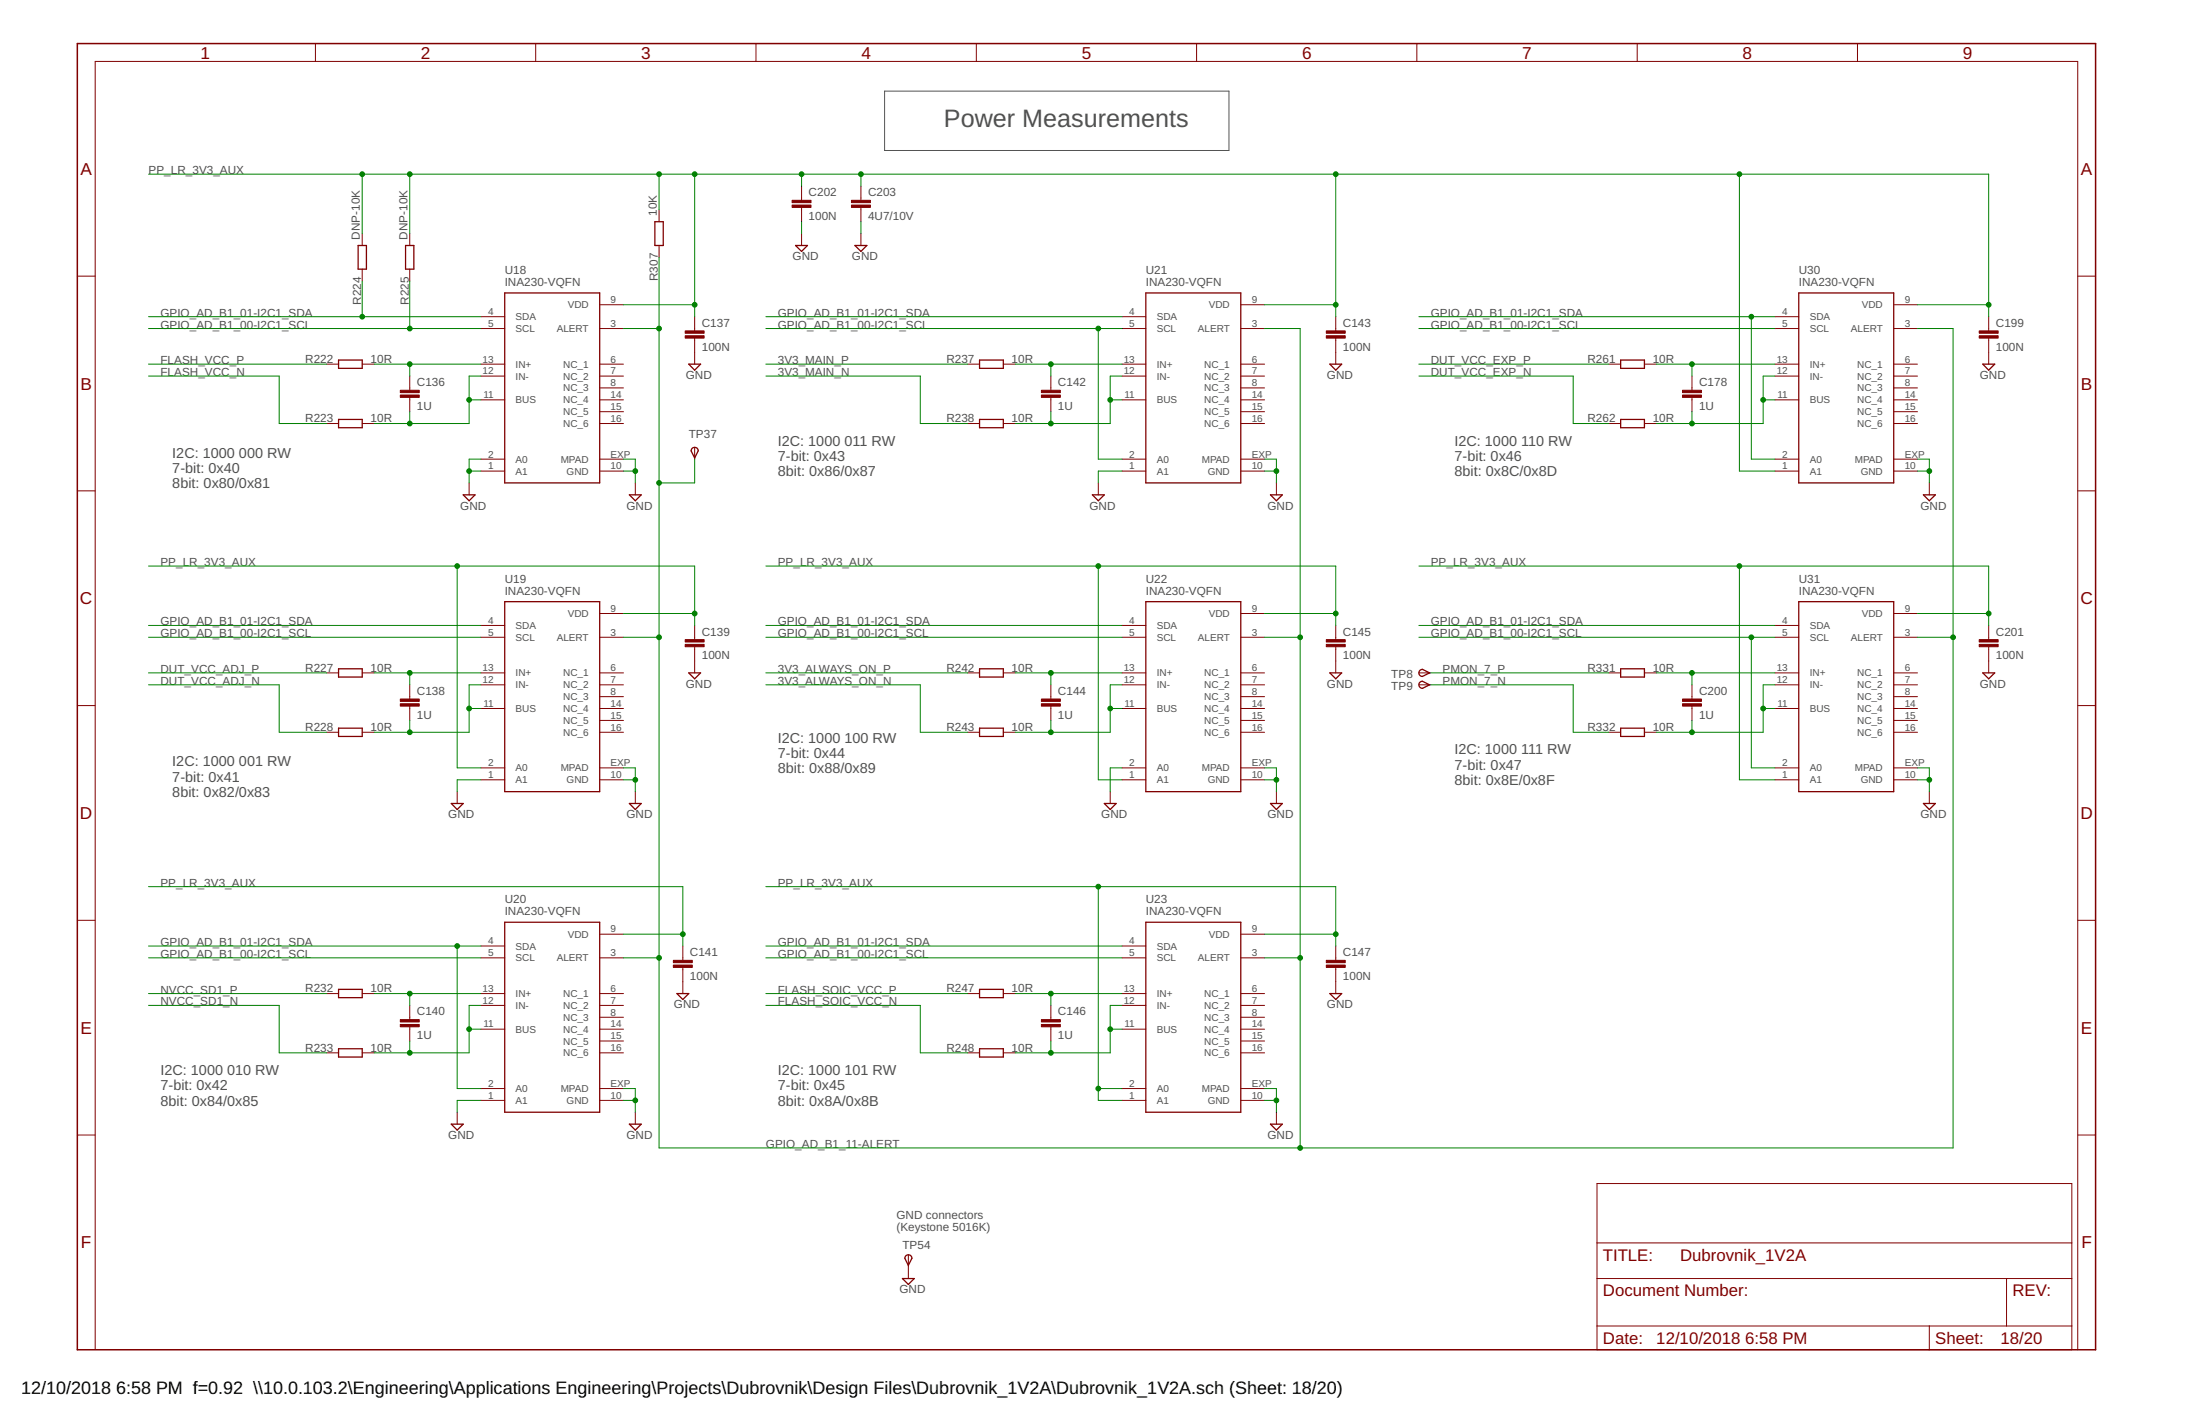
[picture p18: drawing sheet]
<svg xmlns="http://www.w3.org/2000/svg" width="432mm" height="279mm" viewBox="0 0 432 279" stroke-linecap="round" stroke-linejoin="round" font-family="sans-serif">
<defs><g id="words">
<text font-size="5" fill="#505050" x="185.8" y="24.9">Power Measurements</text>
<g font-size="3.5">
<text x="4.2" y="274.2">12/10/2018</text>
<text x="22.9" y="274.2">6:58 PM f=0.92 \\10.0.103.2\Engineering\Applications Engineering\Projects\Dubrovnik\Design Files\Dubrovnik_1V2A\Dubrovnik_1V2A.sch (Sheet: 18/20)</text>
</g>
<g font-size="3.4" fill="#800000">
<text x="39.5" y="11.5">1</text>
<text x="82.8" y="11.5">2</text>
<text x="126.2" y="11.5">3</text>
<text x="169.5" y="11.5">4</text>
<text x="212.9" y="11.5">5</text>
<text x="256.2" y="11.5">6</text>
<text x="299.6" y="11.5">7</text>
<text x="343" y="11.5">8</text>
<text x="386.3" y="11.5">9</text>
<text x="15.8" y="34.4">A</text>
<text x="409.6" y="34.4">A</text>
<text x="15.8" y="76.6">B</text>
<text x="409.6" y="76.6">B</text>
<text x="15.7" y="118.9">C</text>
<text x="409.4" y="118.9">C</text>
<text x="15.7" y="161.1">D</text>
<text x="409.4" y="161.1">D</text>
<text x="15.8" y="203.4">E</text>
<text x="409.6" y="203.4">E</text>
<text x="15.9" y="245.6">F</text>
<text x="409.6" y="245.6">F</text>
</g>
<g font-size="3.3" fill="#800000">
<text x="315.5" y="248.1">TITLE:</text>
<text x="330.7" y="248.1">Dubrovnik_1V2A</text>
<text x="315.5" y="255.1">Document Number:</text>
<text x="396.1" y="255.1">REV:</text>
<text x="315.5" y="264.4">Date:</text>
<text x="326" y="264.4">12/10/2018</text>
<text x="343.4" y="264.4">6:58 PM</text>
<text x="380.9" y="264.4">Sheet:</text>
<text x="393.7" y="264.4">18/20</text>
</g>
<g font-size="2.8" fill="#505050">
<text x="153.1" y="87.7">I2C: 1000</text>
<text x="166.2" y="87.7">011 RW</text>
<text x="286.3" y="87.7">I2C: 1000</text>
<text x="299.4" y="87.7">110 RW</text>
<text x="33.9" y="90">I2C: 1000</text>
<text x="33.9" y="93">7-bit: 0x40</text>
<text x="47" y="90">000 RW</text>
<text x="153.1" y="90.7">7-bit: 0x43</text>
<text x="153.1" y="93.7">8bit: 0x86/0x87</text>
<text x="286.3" y="90.7">7-bit: 0x46</text>
<text x="286.3" y="93.7">8bit: 0x8C/0x8D</text>
<text x="33.9" y="96">8bit: 0x80/0x81</text>
<text x="153.1" y="146.1">I2C: 1000</text>
<text x="153.1" y="149.1">7-bit: 0x44</text>
<text x="166.2" y="146.1">100 RW</text>
<text x="286.3" y="148.4">I2C: 1000</text>
<text x="299.4" y="148.4">111 RW</text>
<text x="33.9" y="150.8">I2C: 1000</text>
<text x="33.9" y="153.8">7-bit: 0x41</text>
<text x="47" y="150.8">001 RW</text>
<text x="153.1" y="152.1">8bit: 0x88/0x89</text>
<text x="286.3" y="151.4">7-bit: 0x47</text>
<text x="286.3" y="154.4">8bit: 0x8E/0x8F</text>
<text x="33.9" y="156.8">8bit: 0x82/0x83</text>
<text x="31.6" y="211.5">I2C: 1000</text>
<text x="31.6" y="214.5">7-bit: 0x42</text>
<text x="44.7" y="211.5">010 RW</text>
<text x="153.1" y="211.5">I2C: 1000</text>
<text x="153.1" y="214.5">7-bit: 0x45</text>
<text x="166.2" y="211.5">101 RW</text>
<text x="31.6" y="217.5">8bit: 0x84/0x85</text>
<text x="153.1" y="217.5">8bit: 0x8A/0x8B</text>
</g>
<g font-size="2.3" fill="#505050">
<text x="29.2" y="34.3">PP_LR_3V3_AUX</text>
<text x="159.1" y="38.6">C202</text>
<text x="170.8" y="38.6">C203</text>
<text x="70.8" y="47.1" transform="rotate(-90 70.8 47.1)">DNP-10K</text>
<text x="80.2" y="47.1" transform="rotate(-90 80.2 47.1)">DNP-10K</text>
<text x="129.2" y="42.5" transform="rotate(-90 129.2 42.5)">10K</text>
<text x="159.1" y="43.3">100N</text>
<text x="170.8" y="43.3">4U7/10V</text>
<text x="99.3" y="53.9">U18</text>
<text x="156" y="51.2">GND</text>
<text x="167.7" y="51.2">GND</text>
<text x="225.5" y="53.9">U21</text>
<text x="354" y="53.9">U30</text>
<text x="71.1" y="60" transform="rotate(-90 71.1 60)">R224</text>
<text x="80.4" y="60" transform="rotate(-90 80.4 60)">R225</text>
<text x="99.3" y="56.2">INA230-VQFN</text>
<text x="129.5" y="55.3" transform="rotate(-90 129.5 55.3)">R307</text>
<text x="225.5" y="56.2">INA230-VQFN</text>
<text x="354" y="56.2">INA230-VQFN</text>
<text x="31.6" y="64.6">GPIO_AD_B1_00-I2C1_SCL</text>
<text x="31.6" y="62.3">GPIO_AD_B1_01-I2C1_SDA</text>
<text x="138.1" y="64.3">C137</text>
<text x="153.1" y="64.6">GPIO_AD_B1_00-I2C1_SCL</text>
<text x="153.1" y="62.3">GPIO_AD_B1_01-I2C1_SDA</text>
<text x="264.3" y="64.3">C143</text>
<text x="281.6" y="64.6">GPIO_AD_B1_00-I2C1_SCL</text>
<text x="281.6" y="62.3">GPIO_AD_B1_01-I2C1_SDA</text>
<text x="392.8" y="64.3">C199</text>
<text x="31.6" y="71.7">FLASH_VCC_P</text>
<text x="60.1" y="71.4">R222</text>
<text x="72.9" y="71.4">10R</text>
<text x="138.1" y="69">100N</text>
<text x="153.1" y="71.7">3V3_MAIN_P</text>
<text x="186.3" y="71.4">R237</text>
<text x="199.1" y="71.4">10R</text>
<text x="264.3" y="69">100N</text>
<text x="281.6" y="71.7">DUT_VCC_EXP_P</text>
<text x="312.4" y="71.4">R261</text>
<text x="325.3" y="71.4">10R</text>
<text x="392.8" y="69">100N</text>
<text x="31.6" y="74">FLASH_VCC_N</text>
<text x="82" y="76">C136</text>
<text x="135" y="74.6">GND</text>
<text x="153.1" y="74">3V3_MAIN_N</text>
<text x="208.2" y="76">C142</text>
<text x="261.1" y="74.6">GND</text>
<text x="281.6" y="74">DUT_VCC_EXP_N</text>
<text x="334.4" y="76">C178</text>
<text x="389.6" y="74.6">GND</text>
<text x="60.1" y="83.1">R223</text>
<text x="72.9" y="83.1">10R</text>
<text x="82" y="80.7">1U</text>
<text x="186.3" y="83.1">R238</text>
<text x="199.1" y="83.1">10R</text>
<text x="208.2" y="80.7">1U</text>
<text x="312.4" y="83.1">R262</text>
<text x="325.3" y="83.1">10R</text>
<text x="334.4" y="80.7">1U</text>
<text x="135.6" y="86.3">TP37</text>
<text x="90.6" y="100.3">GND</text>
<text x="123.3" y="100.3">GND</text>
<text x="214.4" y="100.3">GND</text>
<text x="249.5" y="100.3">GND</text>
<text x="378" y="100.3">GND</text>
<text x="31.6" y="111.4">PP_LR_3V3_AUX</text>
<text x="153.1" y="111.4">PP_LR_3V3_AUX</text>
<text x="281.6" y="111.4">PP_LR_3V3_AUX</text>
<text x="99.3" y="117">INA230-VQFN</text>
<text x="99.3" y="114.6">U19</text>
<text x="225.5" y="117">INA230-VQFN</text>
<text x="225.5" y="114.6">U22</text>
<text x="354" y="117">INA230-VQFN</text>
<text x="354" y="114.6">U31</text>
<text x="31.6" y="125.4">GPIO_AD_B1_00-I2C1_SCL</text>
<text x="31.6" y="123.1">GPIO_AD_B1_01-I2C1_SDA</text>
<text x="138.1" y="125">C139</text>
<text x="153.1" y="125.4">GPIO_AD_B1_00-I2C1_SCL</text>
<text x="153.1" y="123.1">GPIO_AD_B1_01-I2C1_SDA</text>
<text x="264.3" y="125">C145</text>
<text x="281.6" y="125.4">GPIO_AD_B1_00-I2C1_SCL</text>
<text x="281.6" y="123.1">GPIO_AD_B1_01-I2C1_SDA</text>
<text x="392.8" y="125">C201</text>
<text x="138.1" y="129.7">100N</text>
<text x="264.3" y="129.7">100N</text>
<text x="392.8" y="129.7">100N</text>
<text x="31.6" y="132.4">DUT_VCC_ADJ_P</text>
<text x="31.6" y="134.7">DUT_VCC_ADJ_N</text>
<text x="60.1" y="132.2">R227</text>
<text x="72.9" y="132.2">10R</text>
<text x="82" y="136.7">C138</text>
<text x="135" y="135.3">GND</text>
<text x="153.1" y="132.4">3V3_ALWAYS_ON_P</text>
<text x="153.1" y="134.7">3V3_ALWAYS_ON_N</text>
<text x="186.3" y="132.2">R242</text>
<text x="199.1" y="132.2">10R</text>
<text x="208.2" y="136.7">C144</text>
<text x="261.1" y="135.3">GND</text>
<text x="273.8" y="133.3">TP8</text>
<text x="273.8" y="135.7">TP9</text>
<text x="283.9" y="132.4">PMON_7_P</text>
<text x="283.9" y="134.7">PMON_7_N</text>
<text x="312.4" y="132.2">R331</text>
<text x="325.3" y="132.2">10R</text>
<text x="334.4" y="136.7">C200</text>
<text x="389.6" y="135.3">GND</text>
<text x="60.1" y="143.9">R228</text>
<text x="72.9" y="143.9">10R</text>
<text x="82" y="141.4">1U</text>
<text x="186.3" y="143.9">R243</text>
<text x="199.1" y="143.9">10R</text>
<text x="208.2" y="141.4">1U</text>
<text x="312.4" y="143.9">R332</text>
<text x="325.3" y="143.9">10R</text>
<text x="334.4" y="141.4">1U</text>
<text x="88.2" y="161">GND</text>
<text x="123.3" y="161">GND</text>
<text x="216.7" y="161">GND</text>
<text x="249.5" y="161">GND</text>
<text x="378" y="161">GND</text>
<text x="31.6" y="174.5">PP_LR_3V3_AUX</text>
<text x="99.3" y="177.7">U20</text>
<text x="153.1" y="174.5">PP_LR_3V3_AUX</text>
<text x="225.5" y="177.7">U23</text>
<text x="99.3" y="180.1">INA230-VQFN</text>
<text x="225.5" y="180.1">INA230-VQFN</text>
<text x="31.6" y="188.5">GPIO_AD_B1_00-I2C1_SCL</text>
<text x="31.6" y="186.1">GPIO_AD_B1_01-I2C1_SDA</text>
<text x="135.8" y="188.1">C141</text>
<text x="153.1" y="188.5">GPIO_AD_B1_00-I2C1_SCL</text>
<text x="153.1" y="186.1">GPIO_AD_B1_01-I2C1_SDA</text>
<text x="264.3" y="188.1">C147</text>
<text x="31.6" y="195.5">NVCC_SD1_P</text>
<text x="31.6" y="197.8">NVCC_SD1_N</text>
<text x="60.1" y="195.3">R232</text>
<text x="72.9" y="195.3">10R</text>
<text x="135.8" y="192.8">100N</text>
<text x="153.1" y="195.5">FLASH_SOIC_VCC_P</text>
<text x="153.1" y="197.8">FLASH_SOIC_VCC_N</text>
<text x="186.3" y="195.3">R247</text>
<text x="199.1" y="195.3">10R</text>
<text x="264.3" y="192.8">100N</text>
<text x="82" y="199.8">C140</text>
<text x="132.6" y="198.4">GND</text>
<text x="208.2" y="199.8">C146</text>
<text x="261.1" y="198.4">GND</text>
<text x="60.1" y="207">R233</text>
<text x="72.9" y="206.9">10R</text>
<text x="82" y="204.5">1U</text>
<text x="186.3" y="207">R248</text>
<text x="199.1" y="206.9">10R</text>
<text x="208.2" y="204.5">1U</text>
<text x="88.2" y="224.1">GND</text>
<text x="123.3" y="224.1">GND</text>
<text x="150.7" y="225.9">GPIO_AD_B1_11-ALERT</text>
<text x="249.5" y="224.1">GND</text>
<text x="176.4" y="239.9">GND connectors</text>
<text x="176.4" y="242.2">(Keystone 5016K)</text>
<text x="177.6" y="245.7">TP54</text>
<text x="177" y="254.5">GND</text>
</g>
<g font-size="2" fill="#505050">
<text x="120.2" y="59.6">9</text>
<text x="246.3" y="59.6">9</text>
<text x="374.9" y="59.6">9</text>
<text x="96.1" y="64.3">5</text>
<text x="96.1" y="62">4</text>
<text x="101.5" y="65.3">SCL</text>
<text x="101.5" y="63">SDA</text>
<text x="109.6" y="65.3">ALERT</text>
<text x="111.7" y="60.7">VDD</text>
<text x="120.2" y="64.3">3</text>
<text x="222.3" y="64.3">5</text>
<text x="222.3" y="62">4</text>
<text x="227.7" y="65.3">SCL</text>
<text x="227.7" y="63">SDA</text>
<text x="235.7" y="65.3">ALERT</text>
<text x="237.9" y="60.7">VDD</text>
<text x="246.3" y="64.3">3</text>
<text x="350.8" y="64.3">5</text>
<text x="350.8" y="62">4</text>
<text x="356.2" y="65.3">SCL</text>
<text x="356.2" y="63">SDA</text>
<text x="364.3" y="65.3">ALERT</text>
<text x="366.4" y="60.7">VDD</text>
<text x="374.9" y="64.3">3</text>
<text x="95" y="71.3">13</text>
<text x="120.2" y="71.3">6</text>
<text x="221.2" y="71.3">13</text>
<text x="246.3" y="71.3">6</text>
<text x="349.7" y="71.3">13</text>
<text x="374.9" y="71.3">6</text>
<text x="95" y="73.7">12</text>
<text x="101.5" y="72.4">IN+</text>
<text x="101.5" y="74.7">IN-</text>
<text x="110.8" y="72.4">NC_1</text>
<text x="110.8" y="74.7">NC_2</text>
<text x="110.8" y="77">NC_3</text>
<text x="120.2" y="73.7">7</text>
<text x="120.2" y="76">8</text>
<text x="221.2" y="73.7">12</text>
<text x="227.7" y="72.4">IN+</text>
<text x="227.7" y="74.7">IN-</text>
<text x="237" y="72.4">NC_1</text>
<text x="237" y="74.7">NC_2</text>
<text x="237" y="77">NC_3</text>
<text x="246.3" y="73.7">7</text>
<text x="246.3" y="76">8</text>
<text x="349.7" y="73.7">12</text>
<text x="356.2" y="72.4">IN+</text>
<text x="356.2" y="74.7">IN-</text>
<text x="365.5" y="72.4">NC_1</text>
<text x="365.5" y="74.7">NC_2</text>
<text x="365.5" y="77">NC_3</text>
<text x="374.9" y="73.7">7</text>
<text x="374.9" y="76">8</text>
<text x="95.1" y="78.3">11</text>
<text x="101.5" y="79.4">BUS</text>
<text x="110.8" y="79.4">NC_4</text>
<text x="110.8" y="81.7">NC_5</text>
<text x="120.2" y="78.3">14</text>
<text x="120.2" y="80.7">15</text>
<text x="120.2" y="83">16</text>
<text x="221.3" y="78.3">11</text>
<text x="227.7" y="79.4">BUS</text>
<text x="237" y="79.4">NC_4</text>
<text x="237" y="81.7">NC_5</text>
<text x="246.3" y="78.3">14</text>
<text x="246.3" y="80.7">15</text>
<text x="246.3" y="83">16</text>
<text x="349.8" y="78.3">11</text>
<text x="356.2" y="79.4">BUS</text>
<text x="365.5" y="79.4">NC_4</text>
<text x="365.5" y="81.7">NC_5</text>
<text x="374.9" y="78.3">14</text>
<text x="374.9" y="80.7">15</text>
<text x="374.9" y="83">16</text>
<text x="110.8" y="84">NC_6</text>
<text x="237" y="84">NC_6</text>
<text x="365.5" y="84">NC_6</text>
<text x="96.1" y="90">2</text>
<text x="96.1" y="92.4">1</text>
<text x="101.5" y="91">A0</text>
<text x="101.5" y="93.4">A1</text>
<text x="110.4" y="91">MPAD</text>
<text x="111.5" y="93.4">GND</text>
<text x="120.2" y="92.4">10</text>
<text x="120.2" y="90">EXP</text>
<text x="222.3" y="90">2</text>
<text x="222.3" y="92.4">1</text>
<text x="227.7" y="91">A0</text>
<text x="227.7" y="93.4">A1</text>
<text x="236.5" y="91">MPAD</text>
<text x="237.7" y="93.4">GND</text>
<text x="246.3" y="92.4">10</text>
<text x="246.3" y="90">EXP</text>
<text x="350.8" y="90">2</text>
<text x="350.8" y="92.4">1</text>
<text x="356.2" y="91">A0</text>
<text x="356.2" y="93.4">A1</text>
<text x="365" y="91">MPAD</text>
<text x="366.2" y="93.4">GND</text>
<text x="374.9" y="92.4">10</text>
<text x="374.9" y="90">EXP</text>
<text x="96.1" y="125.1">5</text>
<text x="96.1" y="122.7">4</text>
<text x="101.5" y="123.8">SDA</text>
<text x="111.7" y="121.4">VDD</text>
<text x="120.2" y="125.1">3</text>
<text x="120.2" y="120.4">9</text>
<text x="222.3" y="125.1">5</text>
<text x="222.3" y="122.7">4</text>
<text x="227.7" y="123.8">SDA</text>
<text x="237.9" y="121.4">VDD</text>
<text x="246.3" y="125.1">3</text>
<text x="246.3" y="120.4">9</text>
<text x="350.8" y="125.1">5</text>
<text x="350.8" y="122.7">4</text>
<text x="356.2" y="123.8">SDA</text>
<text x="366.4" y="121.4">VDD</text>
<text x="374.9" y="125.1">3</text>
<text x="374.9" y="120.4">9</text>
<text x="101.5" y="126.1">SCL</text>
<text x="109.6" y="126.1">ALERT</text>
<text x="227.7" y="126.1">SCL</text>
<text x="235.7" y="126.1">ALERT</text>
<text x="356.2" y="126.1">SCL</text>
<text x="364.3" y="126.1">ALERT</text>
<text x="95" y="132.1">13</text>
<text x="95" y="134.4">12</text>
<text x="101.5" y="133.1">IN+</text>
<text x="101.5" y="135.4">IN-</text>
<text x="110.8" y="133.1">NC_1</text>
<text x="110.8" y="135.4">NC_2</text>
<text x="110.8" y="137.8">NC_3</text>
<text x="120.2" y="132.1">6</text>
<text x="120.2" y="134.4">7</text>
<text x="120.2" y="136.7">8</text>
<text x="221.2" y="132.1">13</text>
<text x="221.2" y="134.4">12</text>
<text x="227.7" y="133.1">IN+</text>
<text x="227.7" y="135.4">IN-</text>
<text x="237" y="133.1">NC_1</text>
<text x="237" y="135.4">NC_2</text>
<text x="237" y="137.8">NC_3</text>
<text x="246.3" y="132.1">6</text>
<text x="246.3" y="134.4">7</text>
<text x="246.3" y="136.7">8</text>
<text x="349.7" y="132.1">13</text>
<text x="349.7" y="134.4">12</text>
<text x="356.2" y="133.1">IN+</text>
<text x="356.2" y="135.4">IN-</text>
<text x="365.5" y="133.1">NC_1</text>
<text x="365.5" y="135.4">NC_2</text>
<text x="365.5" y="137.8">NC_3</text>
<text x="374.9" y="132.1">6</text>
<text x="374.9" y="134.4">7</text>
<text x="374.9" y="136.7">8</text>
<text x="95.1" y="139.1">11</text>
<text x="101.5" y="140.1">BUS</text>
<text x="110.8" y="140.1">NC_4</text>
<text x="110.8" y="142.4">NC_5</text>
<text x="120.2" y="139.1">14</text>
<text x="120.2" y="141.4">15</text>
<text x="120.2" y="143.8">16</text>
<text x="221.3" y="139.1">11</text>
<text x="227.7" y="140.1">BUS</text>
<text x="237" y="140.1">NC_4</text>
<text x="237" y="142.4">NC_5</text>
<text x="246.3" y="139.1">14</text>
<text x="246.3" y="141.4">15</text>
<text x="246.3" y="143.8">16</text>
<text x="349.8" y="139.1">11</text>
<text x="356.2" y="140.1">BUS</text>
<text x="365.5" y="140.1">NC_4</text>
<text x="365.5" y="142.4">NC_5</text>
<text x="374.9" y="139.1">14</text>
<text x="374.9" y="141.4">15</text>
<text x="374.9" y="143.8">16</text>
<text x="110.8" y="144.8">NC_6</text>
<text x="237" y="144.8">NC_6</text>
<text x="365.5" y="144.8">NC_6</text>
<text x="96.1" y="150.8">2</text>
<text x="96.1" y="153.1">1</text>
<text x="101.5" y="151.8">A0</text>
<text x="101.5" y="154.1">A1</text>
<text x="110.4" y="151.8">MPAD</text>
<text x="111.5" y="154.1">GND</text>
<text x="120.2" y="153.1">10</text>
<text x="120.2" y="150.8">EXP</text>
<text x="222.3" y="150.8">2</text>
<text x="222.3" y="153.1">1</text>
<text x="227.7" y="151.8">A0</text>
<text x="227.7" y="154.1">A1</text>
<text x="236.5" y="151.8">MPAD</text>
<text x="237.7" y="154.1">GND</text>
<text x="246.3" y="153.1">10</text>
<text x="246.3" y="150.8">EXP</text>
<text x="350.8" y="150.8">2</text>
<text x="350.8" y="153.1">1</text>
<text x="356.2" y="151.8">A0</text>
<text x="356.2" y="154.1">A1</text>
<text x="365" y="151.8">MPAD</text>
<text x="366.2" y="154.1">GND</text>
<text x="374.9" y="153.1">10</text>
<text x="374.9" y="150.8">EXP</text>
<text x="96.1" y="185.8">4</text>
<text x="111.7" y="184.5">VDD</text>
<text x="120.2" y="183.5">9</text>
<text x="222.3" y="185.8">4</text>
<text x="237.9" y="184.5">VDD</text>
<text x="246.3" y="183.5">9</text>
<text x="96.1" y="188.2">5</text>
<text x="101.5" y="189.2">SCL</text>
<text x="101.5" y="186.8">SDA</text>
<text x="109.6" y="189.2">ALERT</text>
<text x="120.2" y="188.2">3</text>
<text x="222.3" y="188.2">5</text>
<text x="227.7" y="189.2">SCL</text>
<text x="227.7" y="186.8">SDA</text>
<text x="235.7" y="189.2">ALERT</text>
<text x="246.3" y="188.2">3</text>
<text x="95" y="195.2">13</text>
<text x="95" y="197.5">12</text>
<text x="101.5" y="196.2">IN+</text>
<text x="110.8" y="196.2">NC_1</text>
<text x="120.2" y="195.2">6</text>
<text x="120.2" y="197.5">7</text>
<text x="221.2" y="195.2">13</text>
<text x="221.2" y="197.5">12</text>
<text x="227.7" y="196.2">IN+</text>
<text x="237" y="196.2">NC_1</text>
<text x="246.3" y="195.2">6</text>
<text x="246.3" y="197.5">7</text>
<text x="95.1" y="202.2">11</text>
<text x="101.5" y="203.2">BUS</text>
<text x="101.5" y="198.5">IN-</text>
<text x="110.8" y="198.5">NC_2</text>
<text x="110.8" y="200.9">NC_3</text>
<text x="110.8" y="203.2">NC_4</text>
<text x="120.2" y="199.8">8</text>
<text x="120.2" y="202.2">14</text>
<text x="221.3" y="202.2">11</text>
<text x="227.7" y="203.2">BUS</text>
<text x="227.7" y="198.5">IN-</text>
<text x="237" y="198.5">NC_2</text>
<text x="237" y="200.9">NC_3</text>
<text x="237" y="203.2">NC_4</text>
<text x="246.3" y="199.8">8</text>
<text x="246.3" y="202.2">14</text>
<text x="110.8" y="205.5">NC_5</text>
<text x="110.8" y="207.9">NC_6</text>
<text x="120.2" y="204.5">15</text>
<text x="120.2" y="206.8">16</text>
<text x="237" y="205.5">NC_5</text>
<text x="237" y="207.9">NC_6</text>
<text x="246.3" y="204.5">15</text>
<text x="246.3" y="206.8">16</text>
<text x="96.1" y="213.9">2</text>
<text x="101.5" y="214.9">A0</text>
<text x="110.4" y="214.9">MPAD</text>
<text x="120.2" y="213.9">EXP</text>
<text x="222.3" y="213.9">2</text>
<text x="227.7" y="214.9">A0</text>
<text x="236.5" y="214.9">MPAD</text>
<text x="246.3" y="213.9">EXP</text>
<text x="96.1" y="216.2">1</text>
<text x="101.5" y="217.2">A1</text>
<text x="111.5" y="217.2">GND</text>
<text x="120.2" y="216.2">10</text>
<text x="222.3" y="216.2">1</text>
<text x="227.7" y="217.2">A1</text>
<text x="237.7" y="217.2">GND</text>
<text x="246.3" y="216.2">10</text>
</g>
</g></defs>
<path d="M174.1 17.9h67.8v11.7h-67.8z" fill="none" stroke="#505050" stroke-width=".2"/>
<g fill="none" stroke="#800000" stroke-width=".25">
<path d="M70.5 48.3h1.6v4.7h-1.6zM79.8 48.3h1.6v4.7h-1.6zM99.3 57.6h18.7v37.4h-18.7zM128.9 43.6h1.6v4.7h-1.6zM156.6 48.3h2.3l-1.1 1.2zM168.3 48.3h2.3l-1.2 1.2zM225.5 57.6h18.7v37.4h-18.7zM354 57.6h18.7v37.4h-18.7zM66.6 70.8h4.7v1.7h-4.7zM135.6 71.6h2.3l-1.2 1.2zM192.8 70.8h4.7v1.7h-4.7zM261.7 71.6h2.4l-1.2 1.2z"/>
<path d="M319 70.8h4.6v1.7h-4.6zM390.2 71.6h2.4l-1.2 1.2zM66.6 82.5h4.7v1.7h-4.7zM91.2 97.4h2.3l-1.2 1.1zM123.9 97.4h2.3l-1.2 1.1zM136.1 88.3a.7 .7 0 0 1 .8-.2 .7 .7 0 0 1 .5 .6l-.7 1.4-.7-1.4zM192.8 82.5h4.7v1.7h-4.7zM215 97.4h2.3l-1.1 1.1zM250 97.4h2.4l-1.2 1.1zM319 82.5h4.6v1.7h-4.6zM378.5 97.4h2.4l-1.2 1.1zM99.3 118.4h18.7v37.4h-18.7z"/>
<path d="M225.5 118.4h18.7v37.4h-18.7zM354 118.4h18.7v37.4h-18.7zM66.6 131.6h4.7v1.6h-4.7zM135.6 132.4h2.3l-1.2 1.2zM192.8 131.6h4.7v1.6h-4.7zM261.7 132.4h2.4l-1.2 1.2zM279.4 132l.6-.3 1.3 .7-1.3 .7h-.3l-.4-.5zM279.4 134.3l.6-.3 1.3 .7-1.3 .7h-.3l-.4-.4zM319 131.6h4.6v1.6h-4.6zM390.2 132.4h2.4l-1.2 1.2zM66.6 143.3h4.7v1.6h-4.7zM88.8 158.1h2.4l-1.2 1.2z"/>
<path d="M123.9 158.1h2.3l-1.2 1.2zM192.8 143.3h4.7v1.6h-4.7zM217.3 158.1h2.4l-1.2 1.2zM250 158.1h2.4l-1.2 1.2zM319 143.3h4.6v1.6h-4.6zM378.5 158.1h2.4l-1.2 1.2zM66.6 194.7h4.7v1.6h-4.7zM99.3 181.5h18.7v37.3h-18.7zM133.2 195.5h2.4l-1.2 1.2zM192.8 194.7h4.7v1.6h-4.7zM225.5 181.5h18.7v37.3h-18.7zM261.7 195.5h2.4l-1.2 1.2z"/>
<path d="M66.6 206.4h4.7v1.6h-4.7zM192.8 206.4h4.7v1.6h-4.7zM88.8 221.2h2.4l-1.2 1.2zM123.9 221.2h2.3l-1.2 1.2zM250 221.2h2.4l-1.2 1.2zM177.6 251.6h2.3l-1.1 1.1zM178.2 247.2a.7 .7 0 0 1 .8-.3 .7 .7 0 0 1 .5 .7l-.7 1.4-.7-1.4z"/>
</g>
<g fill="none" stroke="#800000" stroke-width=".2">
<path d="M62.1 8.6v3.5M105.4 8.6v3.5M148.8 8.6v3.5M192.2 8.6v3.5M235.5 8.6v3.5M278.8 8.6v3.5M322.2 8.6v3.5M365.6 8.6v3.5M157.8 36.6v2.8M169.4 36.6v2.8M15.2 54.3h3.5M71.3 46v2.3"/>
<path d="M71.3 53v2.3M80.6 46v2.3M80.6 53v2.3M118 60h4.7M129.7 41.3v2.3M129.7 48.3v2.3M157.8 40.8v2.8M157.8 46v2.3M169.4 40.8v2.8M169.4 46v2.3M244.2 60h4.7M372.7 60h4.7"/>
<path d="M408.9 54.3h3.5M64.3 71.6h2.3M71.3 71.6h2.3M80.6 74v2.8M80.6 78.2v2.8M94.7 64.6h4.6M94.7 78.7h4.6M94.7 71.6h4.6M94.7 74h4.6M94.7 62.3h4.6M118 64.6h4.7M118 78.7h4.7"/>
<path d="M118 71.6h4.7M118 74h4.7M118 76.3h4.7M136.7 62.3v2.8M136.7 66.5v5.1M190.5 71.6h2.3M197.5 71.6h2.3M206.8 74v2.8M206.8 78.2v2.8M220.8 64.6h4.7M220.8 78.7h4.7M220.8 71.6h4.7"/>
<path d="M220.8 74h4.7M220.8 62.3h4.7M244.2 64.6h4.7M244.2 78.7h4.7M244.2 71.6h4.7M244.2 74h4.7M244.2 76.3h4.7M262.9 62.3v2.8M262.9 66.5v5.1M316.6 71.6h2.4M323.6 71.6h2.4M333 74v2.8"/>
<path d="M333 78.2v2.8M349.3 64.6h4.7M349.3 78.7h4.7M349.3 71.6h4.7M349.3 74h4.7M349.3 62.3h4.7M372.7 64.6h4.7M372.7 78.7h4.7M372.7 71.6h4.7M372.7 74h4.7M372.7 76.3h4.7M391.4 62.3v2.8"/>
<path d="M391.4 66.5v5.1M15.2 96.6h3.5M64.3 83.3h2.3M71.3 83.3h2.3M92.3 95v2.4M94.7 90.3h4.6M94.7 92.7h4.6M118 90.3h4.7M118 92.7h4.7M118 81h4.7M118 83.3h4.7M125 95v2.4"/>
<path d="M136.7 88v2.3M190.5 83.3h2.3M197.5 83.3h2.3M216.2 95v2.4M220.8 90.3h4.7M220.8 92.7h4.7M244.2 90.3h4.7M244.2 92.7h4.7M244.2 81h4.7M244.2 83.3h4.7M251.2 95v2.4M316.6 83.3h2.4"/>
<path d="M323.6 83.3h2.4M349.3 90.3h4.7M349.3 92.7h4.7M372.7 90.3h4.7M372.7 92.7h4.7M372.7 81h4.7M372.7 83.3h4.7M379.7 95v2.4M408.9 96.6h3.5M15.2 138.8h3.5M64.3 132.4h2.3M71.3 132.4h2.3"/>
<path d="M80.6 134.7v2.8M80.6 138.9v2.9M94.7 132.4h4.6M94.7 125.4h4.6M94.7 139.4h4.6M94.7 134.7h4.6M94.7 123.1h4.6M118 132.4h4.7M118 125.4h4.7M118 139.4h4.7M118 134.7h4.7M118 137.1h4.7"/>
<path d="M118 120.7h4.7M136.7 123.1v2.8M136.7 127.3v5.1M190.5 132.4h2.3M197.5 132.4h2.3M206.8 134.7v2.8M206.8 138.9v2.9M220.8 132.4h4.7M220.8 125.4h4.7M220.8 139.4h4.7M220.8 134.7h4.7M220.8 123.1h4.7"/>
<path d="M244.2 132.4h4.7M244.2 125.4h4.7M244.2 139.4h4.7M244.2 134.7h4.7M244.2 137.1h4.7M244.2 120.7h4.7M262.9 123.1v2.8M262.9 127.3v5.1M279.3 132.4h2.3M279.3 134.7h2.3M316.6 132.4h2.4M323.6 132.4h2.4"/>
<path d="M333 134.7v2.8M333 138.9v2.9M349.3 132.4h4.7M349.3 125.4h4.7M349.3 139.4h4.7M349.3 134.7h4.7M349.3 123.1h4.7M372.7 132.4h4.7M372.7 125.4h4.7M372.7 139.4h4.7M372.7 134.7h4.7M372.7 137.1h4.7"/>
<path d="M372.7 120.7h4.7M391.4 123.1v2.8M391.4 127.3v5.1M408.9 138.8h3.5M64.3 144.1h2.3M71.3 144.1h2.3M90 155.8v2.3M94.7 151.1h4.6M94.7 153.4h4.6M118 144.1h4.7M118 151.1h4.7M118 153.4h4.7"/>
<path d="M118 141.8h4.7M125 155.8v2.3M190.5 144.1h2.3M197.5 144.1h2.3M218.5 155.8v2.3M220.8 151.1h4.7M220.8 153.4h4.7M244.2 144.1h4.7M244.2 151.1h4.7M244.2 153.4h4.7M244.2 141.8h4.7M251.2 155.8v2.3"/>
<path d="M316.6 144.1h2.4M323.6 144.1h2.4M349.3 151.1h4.7M349.3 153.4h4.7M372.7 144.1h4.7M372.7 151.1h4.7M372.7 153.4h4.7M372.7 141.8h4.7M379.7 155.8v2.3M15.2 181.1h3.5M64.3 195.5h2.3M71.3 195.5h2.3"/>
<path d="M80.6 197.8v2.8M94.7 195.5h4.6M94.7 188.5h4.6M94.7 197.8h4.6M94.7 186.1h4.6M118 195.5h4.7M118 188.5h4.7M118 197.8h4.7M118 183.8h4.7M134.4 186.1v2.9M134.4 190.4v5.1M190.5 195.5h2.3"/>
<path d="M197.5 195.5h2.3M206.8 197.8v2.8M220.8 195.5h4.7M220.8 188.5h4.7M220.8 197.8h4.7M220.8 186.1h4.7M244.2 195.5h4.7M244.2 188.5h4.7M244.2 197.8h4.7M244.2 183.8h4.7M262.9 186.1v2.9M262.9 190.4v5.1"/>
<path d="M408.9 181.1h3.5M64.3 207.2h2.3M71.3 207.2h2.3M80.6 202v2.8M90 218.8v2.4M94.7 214.2h4.6M94.7 216.5h4.6M94.7 202.5h4.6M118 207.2h4.7M118 214.2h4.7M118 216.5h4.7M118 202.5h4.7"/>
<path d="M118 200.2h4.7M118 204.8h4.7M125 218.8v2.4M190.5 207.2h2.3M197.5 207.2h2.3M206.8 202v2.8M220.8 214.2h4.7M220.8 216.5h4.7M220.8 202.5h4.7M244.2 207.2h4.7M244.2 214.2h4.7M244.2 216.5h4.7"/>
<path d="M244.2 202.5h4.7M244.2 200.2h4.7M244.2 204.8h4.7M251.2 218.8v2.4M15.2 223.3h3.5M314.3 232.9h93.5v32.7h-93.5zM408.9 223.3h3.5M178.8 246.9v4.7M314.3 251.6h93.5M314.3 244.6h93.5M394.9 251.6v9.3M18.7 265.6v-253.5h390.2v253.5"/>
<path d="M314.3 260.9h93.5M379.7 260.9v4.7"/>
</g>
<g fill="#800000" stroke="#800000" stroke-width=".2">
<path d="M78.8 77.7h3.7v.5h-3.7z"/>
<path d="M78.8 76.8h3.7v.5h-3.7z"/>
<path d="M134.9 66.1h3.7v.4h-3.7z"/>
<path d="M134.9 65.1h3.7v.5h-3.7z"/>
<path d="M78.8 138.5h3.7v.4h-3.7z"/>
<path d="M78.8 137.5h3.7v.5h-3.7z"/>
<path d="M134.9 126.8h3.7v.5h-3.7z"/>
<path d="M134.9 125.9h3.7v.4h-3.7z"/>
<path d="M78.8 201.6h3.7v.4h-3.7z"/>
<path d="M78.8 200.6h3.7v.5h-3.7z"/>
<path d="M132.5 189.9h3.7v.5h-3.7z"/>
<path d="M132.5 189h3.7v.4h-3.7z"/>
<path d="M205 77.7h3.7v.5h-3.7z"/>
<path d="M205 76.8h3.7v.5h-3.7z"/>
<path d="M261 66.1h3.8v.4h-3.8z"/>
<path d="M261 65.1h3.8v.5h-3.8z"/>
<path d="M205 138.5h3.7v.4h-3.7z"/>
<path d="M205 137.5h3.7v.5h-3.7z"/>
<path d="M261 126.8h3.8v.5h-3.8z"/>
<path d="M261 125.9h3.8v.4h-3.8z"/>
<path d="M205 201.6h3.7v.4h-3.7z"/>
<path d="M205 200.6h3.7v.5h-3.7z"/>
<path d="M261 189.9h3.8v.5h-3.8z"/>
<path d="M261 189h3.8v.4h-3.8z"/>
<path d="M331.1 77.7h3.8v.5h-3.8z"/>
<path d="M331.1 76.8h3.8v.5h-3.8z"/>
<path d="M389.5 66.1h3.8v.4h-3.8z"/>
<path d="M389.5 65.1h3.8v.5h-3.8z"/>
<path d="M331.1 138.5h3.8v.4h-3.8z"/>
<path d="M331.1 137.5h3.8v.5h-3.8z"/>
<path d="M389.5 126.8h3.8v.5h-3.8z"/>
<path d="M389.5 125.9h3.8v.4h-3.8z"/>
<path d="M155.9 40.3h3.7v.5h-3.7z"/>
<path d="M155.9 39.4h3.7v.5h-3.7z"/>
<path d="M167.6 40.3h3.7v.5h-3.7z"/>
<path d="M167.6 39.4h3.7v.5h-3.7z"/>
</g>
<path d="M15.2 8.6h397.2v257h-397.2z" fill="none" stroke="#800000" stroke-width=".3"/>
<g fill="none" stroke="#008000" stroke-width=".2">
<path d="M29.2 34.3h362.2v28M71.3 34.3v11.7M80.6 34.3v11.7M129.7 34.3v7M136.7 34.3v28M157.8 34.3v2.3M169.4 34.3v2.3M262.9 34.3v28M342.3 34.3v58.4h7M71.3 55.3v7M80.6 55.3v9.3M122.7 60h14"/>
<path d="M129.7 50.6v175.3h254.7v-161.3h-7M157.8 43.6v2.4M169.4 43.6v2.4M248.9 60h14M377.4 60h14M29.2 71.6h35.1M29.2 74h25.7v9.3h9.4M29.2 64.6h65.5M29.2 62.3h65.5M73.6 71.6h21.1M80.6 71.6v2.4M92.3 78.7h2.4"/>
<path d="M94.7 74h-2.4v9.3h-18.7M122.7 64.6h7M150.7 71.6h39.8M150.7 74h30.4v9.3h9.4M150.7 64.6h70.1M150.7 62.3h70.1M199.8 71.6h21M206.8 71.6v2.4M216.2 64.6v25.7h4.6M218.5 78.7h2.3M220.8 74h-2.3v9.3h-18.7M248.9 64.6h7v161.3"/>
<path d="M279.3 71.6h37.3M279.3 74h30.3v9.3h7M279.3 64.6h70M279.3 62.3h70M326 71.6h23.3M333 71.6v2.4M344.7 62.3v28h4.6M347 78.7h2.3M349.3 74h-2.3v9.3h-21M80.6 81v2.3M92.3 92.7h2.4M94.7 90.3h-2.4v4.7"/>
<path d="M122.7 92.7h2.3M122.7 90.3h2.3v4.7M136.7 90.3v4.7h-7M206.8 81v2.3M220.8 92.7h-4.6v2.3M248.9 92.7h2.3M248.9 90.3h2.3v4.7M333 81v2.3M377.4 92.7h2.3M377.4 90.3h2.3v4.7M29.2 111.4h107.5v11.7M90 111.4v39.7h4.7"/>
<path d="M150.7 111.4h112.2v11.7M216.2 111.4v42h4.6M279.3 111.4h112.1v11.7M342.3 111.4v42h7M29.2 125.4h65.5M29.2 123.1h65.5M29.2 134.7h25.7v9.4h9.4M29.2 132.4h35.1M73.6 132.4h21.1M80.6 132.4v2.3M92.3 139.4h2.4M94.7 134.7h-2.4v9.4h-18.7"/>
<path d="M122.7 120.7h14M122.7 125.4h7M150.7 125.4h70.1M150.7 123.1h70.1M150.7 132.4h39.8M150.7 134.7h30.4v9.4h9.4M199.8 132.4h21M206.8 132.4v2.3M218.5 139.4h2.3M220.8 134.7h-2.3v9.4h-18.7M248.9 120.7h14M248.9 125.4h7"/>
<path d="M279.3 125.4h70M279.3 123.1h70M281.6 132.4h35M281.6 134.7h28v9.4h7M326 132.4h23.3M333 132.4v2.3M344.7 125.4v25.7h4.6M347 139.4h2.3M349.3 134.7h-2.3v9.4h-21M377.4 120.7h14M377.4 125.4h7M80.6 141.8v2.3"/>
<path d="M94.7 153.4h-4.7v2.4M122.7 151.1h2.3v4.7M122.7 153.4h2.3M206.8 141.8v2.3M220.8 151.1h-2.3v4.7M248.9 151.1h2.3v4.7M248.9 153.4h2.3M333 141.8v2.3M377.4 151.1h2.3v4.7M377.4 153.4h2.3M29.2 174.5h105.2v11.6M150.7 174.5h112.2v11.6"/>
<path d="M216.2 174.5v42h4.6M29.2 188.5h65.5M29.2 186.1h65.5M29.2 197.8h25.7v9.4h9.4M29.2 195.5h35.1M73.6 195.5h21.1M80.6 195.5v2.3M90 186.1v28.1h4.7M94.7 197.8h-2.4v9.4h-18.7M122.7 183.8h11.7M122.7 188.5h7M150.7 188.5h70.1"/>
<path d="M150.7 186.1h70.1M150.7 195.5h39.8M150.7 197.8h30.4v9.4h9.4M199.8 195.5h21M206.8 195.5v2.3M220.8 197.8h-2.3v9.4h-18.7M248.9 183.8h14M248.9 188.5h7M80.6 204.8v2.4M92.3 202.5h2.4M94.7 216.5h-4.7v2.3M122.7 214.2h2.3v4.6"/>
<path d="M122.7 216.5h2.3M206.8 204.8v2.4M216.2 214.2h4.6M218.5 202.5h2.3M248.9 214.2h2.3v4.6M248.9 216.5h2.3"/>
</g>
<g fill="#008000" stroke="#008000" stroke-width=".2">
<circle cx="80.6" cy="71.6" r=".47"/>
<circle cx="80.6" cy="83.3" r=".47"/>
<circle cx="92.3" cy="78.7" r=".47"/>
<circle cx="136.7" cy="120.7" r=".47"/>
<circle cx="90" cy="111.4" r=".47"/>
<circle cx="134.4" cy="183.8" r=".47"/>
<circle cx="262.9" cy="120.7" r=".47"/>
<circle cx="216.2" cy="111.4" r=".47"/>
<circle cx="262.9" cy="183.8" r=".47"/>
<circle cx="216.2" cy="214.2" r=".47"/>
<circle cx="216.2" cy="174.5" r=".47"/>
<circle cx="391.4" cy="60" r=".47"/>
<circle cx="262.9" cy="60" r=".47"/>
<circle cx="71.3" cy="34.3" r=".47"/>
<circle cx="80.6" cy="34.3" r=".47"/>
<circle cx="136.7" cy="60" r=".47"/>
<circle cx="129.7" cy="34.3" r=".47"/>
<circle cx="136.7" cy="34.3" r=".47"/>
<circle cx="262.9" cy="34.3" r=".47"/>
<circle cx="157.8" cy="34.3" r=".47"/>
<circle cx="169.4" cy="34.3" r=".47"/>
<circle cx="342.3" cy="34.3" r=".47"/>
<circle cx="391.4" cy="120.7" r=".47"/>
<circle cx="342.3" cy="111.4" r=".47"/>
<circle cx="80.6" cy="64.6" r=".47"/>
<circle cx="216.2" cy="64.6" r=".47"/>
<circle cx="344.7" cy="125.4" r=".47"/>
<circle cx="71.3" cy="62.3" r=".47"/>
<circle cx="90" cy="186.1" r=".47"/>
<circle cx="344.7" cy="62.3" r=".47"/>
<circle cx="125" cy="92.7" r=".47"/>
<circle cx="92.3" cy="92.7" r=".47"/>
<circle cx="125" cy="153.4" r=".47"/>
<circle cx="125" cy="216.5" r=".47"/>
<circle cx="251.2" cy="92.7" r=".47"/>
<circle cx="251.2" cy="153.4" r=".47"/>
<circle cx="251.2" cy="216.5" r=".47"/>
<circle cx="379.7" cy="92.7" r=".47"/>
<circle cx="379.7" cy="153.4" r=".47"/>
<circle cx="80.6" cy="132.4" r=".47"/>
<circle cx="80.6" cy="144.1" r=".47"/>
<circle cx="92.3" cy="139.4" r=".47"/>
<circle cx="80.6" cy="195.5" r=".47"/>
<circle cx="80.6" cy="207.2" r=".47"/>
<circle cx="92.3" cy="202.5" r=".47"/>
<circle cx="206.8" cy="71.6" r=".47"/>
<circle cx="206.8" cy="83.3" r=".47"/>
<circle cx="218.5" cy="78.7" r=".47"/>
<circle cx="206.8" cy="132.4" r=".47"/>
<circle cx="206.8" cy="144.1" r=".47"/>
<circle cx="218.5" cy="139.4" r=".47"/>
<circle cx="206.8" cy="195.5" r=".47"/>
<circle cx="206.8" cy="207.2" r=".47"/>
<circle cx="218.5" cy="202.5" r=".47"/>
<circle cx="333" cy="71.6" r=".47"/>
<circle cx="333" cy="83.3" r=".47"/>
<circle cx="347" cy="78.7" r=".47"/>
<circle cx="333" cy="132.4" r=".47"/>
<circle cx="333" cy="144.1" r=".47"/>
<circle cx="347" cy="139.4" r=".47"/>
<circle cx="384.4" cy="125.4" r=".47"/>
<circle cx="129.7" cy="64.6" r=".47"/>
<circle cx="129.7" cy="125.4" r=".47"/>
<circle cx="129.7" cy="188.5" r=".47"/>
<circle cx="255.9" cy="125.4" r=".47"/>
<circle cx="255.9" cy="188.5" r=".47"/>
<circle cx="129.7" cy="95" r=".47"/>
<circle cx="255.9" cy="225.9" r=".47"/>
</g>
<use href="#words"/>
</svg>
